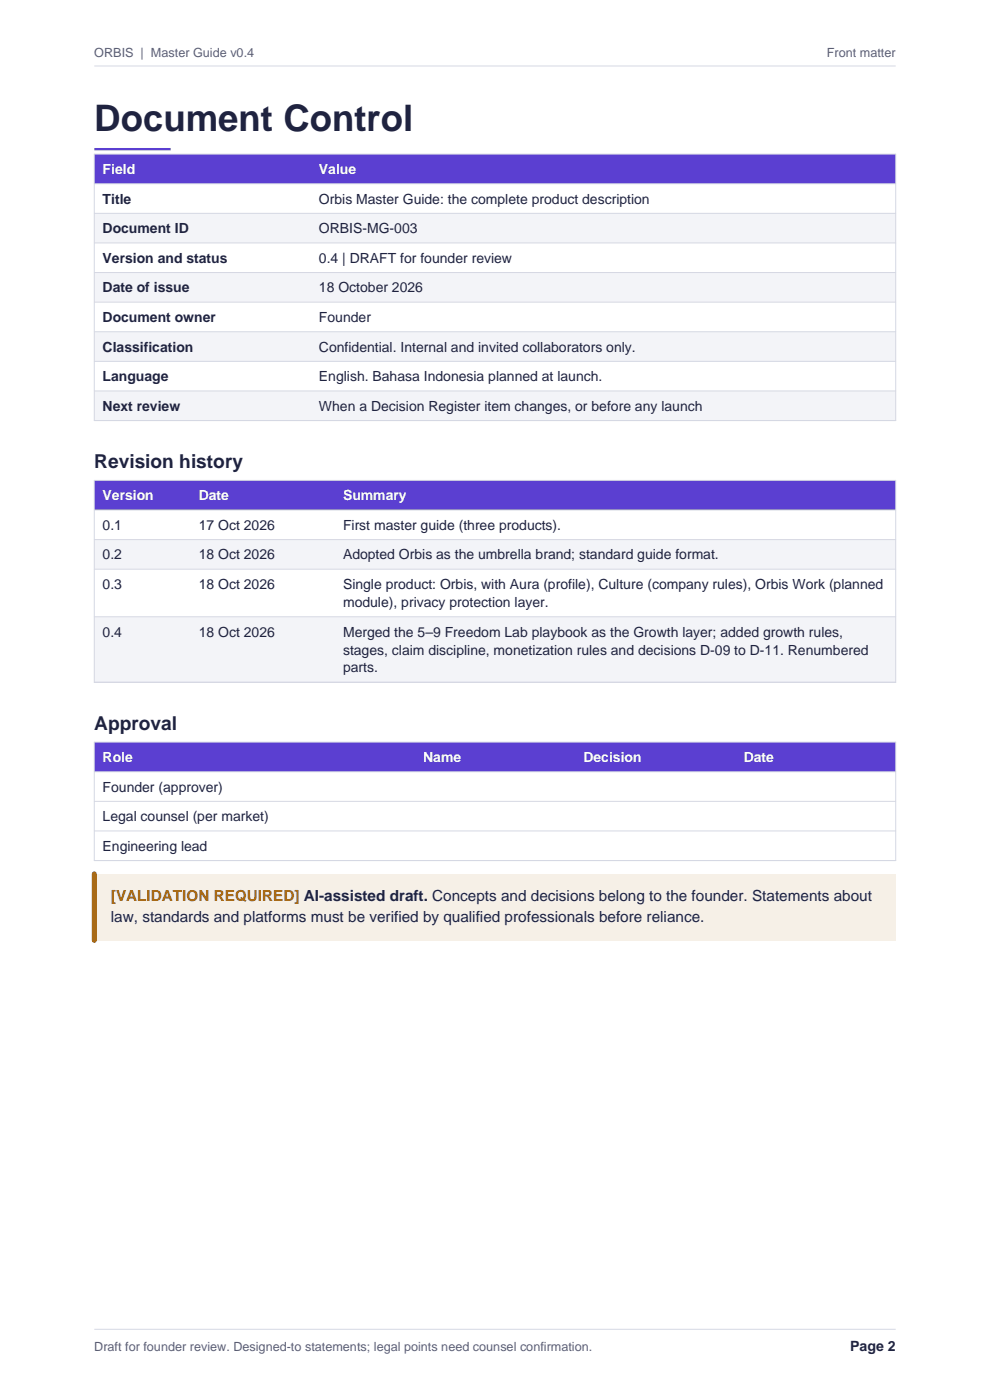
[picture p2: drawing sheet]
<svg xmlns="http://www.w3.org/2000/svg" width="210mm" height="297mm" viewBox="0 0 210 297" stroke-linecap="round" stroke-linejoin="round" font-family="sans-serif">
<defs><g id="words">
<text font-size="7.8" fill="#1f2340" x="20" y="27.8">Document Control</text>
<g font-size="4.1" fill="#1f2340">
<text x="20" y="99.3">Revision history</text>
<text x="20" y="154.8">Approval</text>
</g>
<text font-size="3.2" fill="#a8650b" x="23.5" y="191.1">[VALIDATION REQUIRED] AI-assisted draft. Concepts and decisions belong to the founder. Statements about</text>
<text font-size="3.2" fill="#1f2340" x="23.5" y="195.7">law, standards and platforms must be verified by qualified professionals before reliance.</text>
<g font-size="3" fill="#fff">
<text x="21.8" y="36.9">Field</text>
<text x="67.7" y="36.9">Value</text>
<text x="21.8" y="106.1">Version</text>
<text x="42.2" y="106.1">Date</text>
<text x="72.8" y="106.1">Summary</text>
<text x="21.8" y="161.6">Role</text>
<text x="89.8" y="161.6">Name</text>
<text x="123.8" y="161.6">Decision</text>
<text x="157.8" y="161.6">Date</text>
</g>
<g font-size="3" fill="#1f2340">
<text x="21.8" y="43.2">Title</text>
<text x="67.7" y="43.2">Orbis Master Guide: the complete product description</text>
<text x="21.8" y="49.5">Document ID</text>
<text x="67.7" y="49.5">ORBIS-MG-003</text>
<text x="21.8" y="55.7">Version and status</text>
<text x="67.7" y="55.7">0.4 | DRAFT for founder review</text>
<text x="21.8" y="62">Date of issue</text>
<text x="67.7" y="62">18 October 2026</text>
<text x="21.8" y="68.3">Document owner</text>
<text x="67.7" y="68.3">Founder</text>
<text x="21.8" y="74.6">Classification</text>
<text x="67.7" y="74.6">Confidential. Internal and invited collaborators only.</text>
<text x="21.8" y="80.9">Language</text>
<text x="67.7" y="80.9">English. Bahasa Indonesia planned at launch.</text>
<text x="21.8" y="87.1">Next review</text>
<text x="67.7" y="87.1">When a Decision Register item changes, or before any launch</text>
<text x="21.8" y="112.4">0.1</text>
<text x="42.2" y="112.4">17 Oct 2026</text>
<text x="72.8" y="112.4">First master guide (three products).</text>
<text x="21.8" y="118.7">0.2</text>
<text x="42.2" y="118.7">18 Oct 2026</text>
<text x="72.8" y="118.7">Adopted Orbis as the umbrella brand; standard guide format.</text>
<text x="21.8" y="125">0.3</text>
<text x="42.2" y="125">18 Oct 2026</text>
<text x="72.8" y="125">Single product: Orbis, with Aura (profile), Culture (company rules), Orbis Work (planned</text>
<text x="72.8" y="128.8">module), privacy protection layer.</text>
<text x="21.8" y="135">0.4</text>
<text x="42.2" y="135">18 Oct 2026</text>
<text x="72.8" y="135">Merged the 5–9 Freedom Lab playbook as the Growth layer; added growth rules,</text>
<text x="72.8" y="138.9">stages, claim discipline, monetization rules and decisions D-09 to D-11. Renumbered</text>
<text x="72.8" y="142.7">parts.</text>
<text x="21.8" y="167.9">Founder (approver)</text>
<text x="21.8" y="174.2">Legal counsel (per market)</text>
<text x="21.8" y="180.5">Engineering lead</text>
<text x="180.3" y="286.5">Page 2</text>
</g>
<g font-size="2.7" fill="#5b6178">
<text x="20" y="12">ORBIS | Master Guide v0.4</text>
<text x="175.4" y="12">Front matter</text>
<text x="20" y="286.5">Draft for founder review. Designed-to statements; legal points need counsel confirmation.</text>
</g>
</g></defs>
<path d="M20 31.6h16.2" fill="none" stroke="#5b3fd1" stroke-width=".49"/>
<path d="M20 32.7h170v6.3h-170z" fill-rule="evenodd" fill="#5b3fd1"/>
<g fill="#f3f4f8">
<path d="M20 45.3h170v6.2h-170z" fill-rule="evenodd"/>
<path d="M20 57.8h170v6.3h-170z" fill-rule="evenodd"/>
<path d="M20 70.4h170v6.3h-170z" fill-rule="evenodd"/>
<path d="M20 82.9h170v6.3h-170z" fill-rule="evenodd"/>
</g>
<path d="M20 39h170M20 32.7h170v56.5h-170zM20 45.3h170M20 51.5h170M20 57.8h170M20 64.1h170M20 70.4h170M20 76.7h170M20 82.9h170" fill="none" stroke="#d5d8e3" stroke-width=".21"/>
<path d="M20 101.9h170v6.3h-170z" fill-rule="evenodd" fill="#5b3fd1"/>
<g fill="#f3f4f8">
<path d="M20 114.5h170v6.3h-170z" fill-rule="evenodd"/>
<path d="M20 130.8h170v13.9h-170z" fill-rule="evenodd"/>
</g>
<path d="M20 108.2h170M20 114.5h170M20 101.9h170v42.8h-170zM20 120.8h170M20 130.8h170" fill="none" stroke="#d5d8e3" stroke-width=".21"/>
<path d="M20 157.4h170v6.3h-170z" fill-rule="evenodd" fill="#5b3fd1"/>
<path d="M20 157.4h170v25.2h-170zM20 163.7h170M20 170h170M20 176.3h170" fill="none" stroke="#d5d8e3" stroke-width=".21"/>
<path d="M20 185.4h170v14.1h-170z" fill-rule="evenodd" fill="#f6f0e7"/>
<path d="M20 185.4v14.1" fill="none" stroke="#a8650b" stroke-width="1.1"/>
<path d="M20 14h170M20 282h170" fill="none" stroke="#d5d8e3" stroke-width=".21"/>
<use href="#words"/>
</svg>
